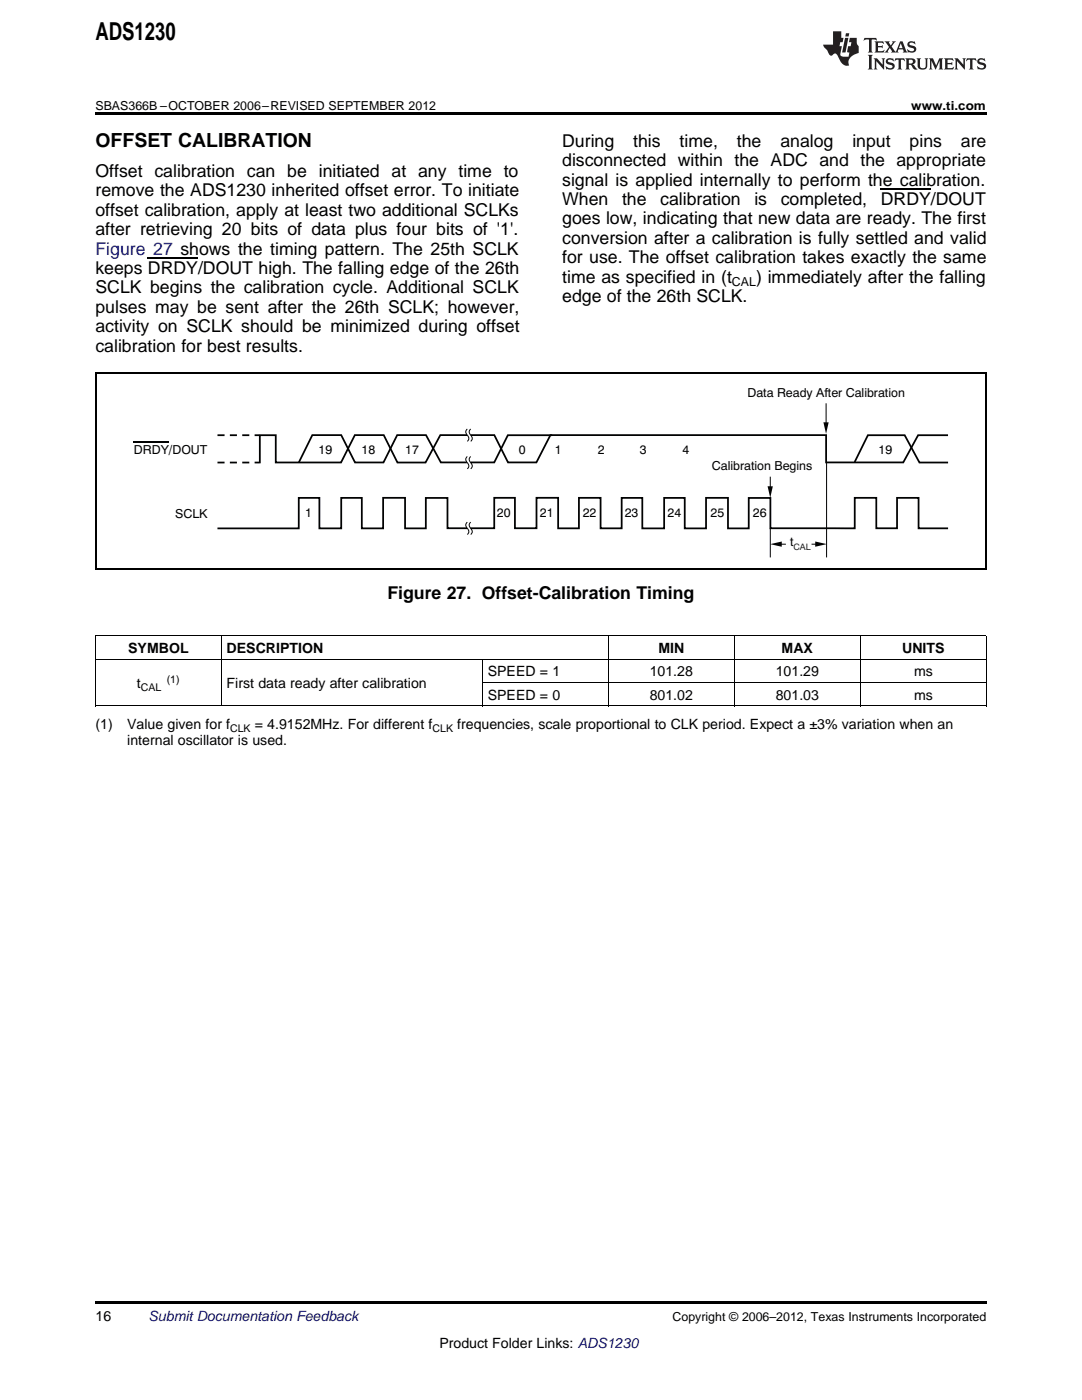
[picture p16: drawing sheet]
<svg xmlns="http://www.w3.org/2000/svg" width="216mm" height="279mm" viewBox="0 0 216 279" stroke-linecap="round" stroke-linejoin="round" font-family="sans-serif">
<defs><g id="words">
<text font-size="4.9" x="19" y="7.9">ADS1230</text>
<text font-size="3.9" x="19" y="29.3">OFFSET CALIBRATION</text>
<g font-size="3.5">
<text x="112.2" y="29.3">During</text>
<text x="126.3" y="29.3">this</text>
<text x="135.6" y="29.3">time,</text>
<text x="147" y="29.3">the</text>
<text x="155.7" y="29.3">analog</text>
<text x="170.1" y="29.3">input</text>
<text x="181.5" y="29.3">pins</text>
<text x="191.7" y="29.3">are</text>
<text x="19" y="35.3">Offset calibration can be initiated at any time to</text>
<text x="112.2" y="33.2">disconnected within the ADC and the appropriate</text>
<text x="19" y="39.2">remove the ADS1230 inherited offset error. To initiate</text>
<text x="112.2" y="37">signal is applied internally to perform the calibration.</text>
<text x="112.2" y="40.9">When</text>
<text x="124.1" y="40.9">the</text>
<text x="131.7" y="40.9">calibration</text>
<text x="150.5" y="40.9">is</text>
<text x="155.8" y="40.9">completed,</text>
<text x="175.8" y="40.9">DRDY/DOUT</text>
<text x="19" y="43">offset calibration, apply at least two additional SCLKs</text>
<text x="19" y="46.9">after retrieving 20 bits of data plus four bits of '1'.</text>
<text x="112.2" y="44.8">goes low, indicating that new data are ready. The first</text>
<text x="112.2" y="48.7">conversion after a calibration is fully settled and valid</text>
<text x="112.2" y="52.6">for use. The offset calibration takes exactly the same</text>
<text x="19" y="54.7">keeps DRDY/DOUT high. The falling edge of the 26th</text>
<text x="19" y="58.6">SCLK begins the calibration cycle. Additional SCLK</text>
<text x="112.2" y="56.4">time as specified in (t</text>
<text x="150.9" y="56.4">) immediately after the falling</text>
<text x="19" y="62.4">pulses may be sent after the 26th SCLK; however,</text>
<text x="112.2" y="60.3">edge of the 26th SCLK.</text>
<text x="19" y="66.3">activity on SCLK should be minimized during offset</text>
<text x="19" y="70.2">calibration for best results.</text>
<text x="77.3" y="119.6">Figure 27. Offset-Calibration Timing</text>
</g>
<text font-size="3.5" fill="#00f" x="19" y="50.8">Figure 27 shows the timing pattern. The 25th SCLK</text>
<g font-size="2.8">
<text x="25.6" y="130.4">SYMBOL</text>
<text x="45.2" y="130.4">DESCRIPTION</text>
<text x="131.4" y="130.4">MIN</text>
<text x="156" y="130.4">MAX</text>
<text x="180" y="130.4">UNITS</text>
<text x="27.3" y="137.3">t</text>
<text x="45.2" y="137.3">First data ready after calibration</text>
<text x="97.3" y="135">SPEED = 1</text>
<text x="129.6" y="135">101.28</text>
<text x="154.8" y="135">101.29</text>
<text x="182.4" y="135">ms</text>
<text x="97.3" y="139.7">SPEED = 0</text>
<text x="129.6" y="139.7">801.02</text>
<text x="154.8" y="139.7">801.03</text>
<text x="182.4" y="139.7">ms</text>
<text x="19" y="145.5">(1)</text>
<text x="25.4" y="145.5">Value given for f</text>
<text x="25.4" y="148.7">internal oscillator is used.</text>
<text x="50.8" y="145.5">= 4.9152MHz. For different f</text>
<text x="91.2" y="145.5">frequencies, scale proportional to CLK period. Expect a ±3% variation when an</text>
<text x="19" y="263.6">16</text>
<text x="87.7" y="269">Product Folder Links: ADS1230</text>
</g>
<text font-size="2.8" fill="#0000c8" x="29.6" y="263.6">Submit Documentation Feedback</text>
<g font-size="2.5">
<text x="19" y="21.9">SBAS366B –OCTOBER 2006–REVISED SEPTEMBER 2012</text>
<text x="181.8" y="21.9">www.ti.com</text>
<text x="146" y="57.2">CAL</text>
<text x="134.2" y="263.6">Copyright © 2006–2012, Texas Instruments Incorporated</text>
</g>
<g font-size="2.5" fill="#010202">
<text x="149.1" y="79.2">Data Ready After Calibration</text>
<text x="26.7" y="90.5">DRDY/DOUT</text>
<text x="63.6" y="90.5">19</text>
<text x="72.2" y="90.5">18</text>
<text x="80.9" y="90.5">17</text>
<text x="103.5" y="90.5">0</text>
<text x="110.7" y="90.6">1</text>
<text x="119.3" y="90.6">2</text>
<text x="127.6" y="90.6">3</text>
<text x="136.2" y="90.6">4</text>
<text x="142.1" y="93.9">Calibration Begins</text>
<text x="175.3" y="90.5">19</text>
<text x="34.9" y="103.4">SCLK</text>
<text x="60.9" y="103.3">1</text>
<text x="99.1" y="103.3">20</text>
<text x="107.7" y="103.3">21</text>
<text x="116.3" y="103.3">22</text>
<text x="124.7" y="103.3">23</text>
<text x="133.2" y="103.3">24</text>
<text x="141.8" y="103.3">25</text>
<text x="150.2" y="103.3">26</text>
<text x="157.6" y="109.1">t</text>
</g>
<g font-size="2.1">
<text x="28.1" y="137.9">CAL</text>
<text x="33.3" y="136.2">(1)</text>
<text x="45.9" y="146.1">CLK</text>
<text x="86.3" y="146.1">CLK</text>
</g>
<text font-size="1.8" fill="#231f20" x="158.3" y="109.8">CAL</text>
</g></defs>
<path d="M93.2 92.3h-5.2l-3-5.5h-5.7l-2.8 5.5h-5.7l-2.7-5.5h-5.8l-2.7 5.5M93.9 86.8h4.7l2.8 5.5h5.6l2.8-5.5h55v5.5h15.4l3-5.4h6M110.2 86.9h-8.9l-2.7 5.4h-4.7M170.5 92.2l2.7-5.3h7.3l3 5.4h5.7M93.2 105.4h-3.9v-6h-4.3v6h-4.2v-6h-4.4v6h-4.2v-6h-4.1v6h-4.4v-6h-4.1v6.1h-16.2M93.9 105.4h4.7v-6h4.1v6h4.4v-6.1h4.3v6.1h4.1v-6h4.3v6h4.2v-6h4.2v6.1h4.3v-6.1h4.1v6.1h4.3v-6.1h4.4v6.1h4.1v-6.1h4.3v6h16.9v-6h4.3v6h4.1v-6h4.3v6h5.9" fill="none" stroke="#010202" stroke-width=".35"/>
<path d="M43.4 86.9h8.3" fill="none" stroke="#010202" stroke-width=".35" stroke-dasharray="1.4 1.1" stroke-linecap="butt"/>
<path d="M164.8 80.5v4.7M164.9 92.3v18.9M153.7 105.4v5.8" fill="none" stroke="#010202" stroke-width=".2"/>
<path d="M26.7 88.2h7" fill="none" stroke="#010202" stroke-width=".25"/>
<path d="M164.3 84.3h1l-.5 2.3z" fill="#010202"/>
<path d="M153.7 95.1v2.9" fill="none" stroke="#010202" stroke-width=".2"/>
<path d="M153.2 97l1 .1-.5 2.3z" fill="#010202"/>
<path d="M156.8 108.6h-1.7M161.9 108.6h1.3" fill="none" stroke="#010202" stroke-width=".2"/>
<g fill="#010202">
<path d="M153.7 108.6l2.3-.5v1z"/>
<path d="M162.7 108.1l2.3 .5-2.3 .5z"/>
</g>
<path d="M93.2 85.6a.76 .76 0 0 0 0 1.2 .76 .76 0 0 1 0 1.3M93.2 91.1a.76 .76 0 0 0 0 1.2 .76 .76 0 0 1 0 1.3M93.9 85.6a.76 .76 0 0 0 0 1.2 .76 .76 0 0 1 0 1.3M93.9 91.1a.76 .76 0 0 0 0 1.2 .76 .76 0 0 1 0 1.3M93.2 104.2a.76 .76 0 0 0 0 1.2 .76 .76 0 0 1 0 1.3M93.9 104.2a.76 .76 0 0 0 0 1.2 .76 .76 0 0 1 0 1.3" fill="none" stroke="#010202" stroke-width=".2"/>
<path d="M93.2 86.8h-5.3l-3 5.5h-5.6l-2.7-5.5h-5.8l-2.7 5.5h-13.1v-5.4h-3.2v5.6" fill="none" stroke="#010202" stroke-width=".35"/>
<path d="M43.4 92.3h8.3" fill="none" stroke="#010202" stroke-width=".35" stroke-dasharray="1.4 1.1" stroke-linecap="butt"/>
<g fill="#231f20">
<path d="M172.5 7.6l-.1 .5 .4-.2h.6v.1v2.1l-.2 .4h.9l-.2-.4v-2.1l.1-.1h.5l.5 .2-.2-.5zM174.5 8.3l.2 .3v1.5l-.2 .4h1.8l.2-.6a1.04 1.04 0 0 1-1.3 .2v-.7h.6l.3 .2v-.6l-.3 .2h-.6v-.6l.8-.1 .4 .3-.2-.5zM176.5 8.3l.9 1.1-.9 1.1h.8l-.2-.2 .4-.7 .5 .7-.2 .2h1.5l-.2-.2 .2-.4h.9l.1 .4-.2 .2h1l-.3-.3-.7-1.9h-.5l-.9 2-.8-1 .9-1h-.8l.1 .3-.4 .5-.3-.6 .1-.2zM179.7 8.6l.4 1h-.7zM181.3 8.4a.63 .63 0 0 0-.2 .7 .63 .63 0 0 0 .6 .4l.6 .2 .1 .2a.75 .75 0 0 1-.7 .4 .75 .75 0 0 1-.6-.5l.1 .7 .1-.1a1.11 1.11 0 0 0 1.5-.6 1.13 1.13 0 0 0-1.2-.8l-.1-.4a1.04 1.04 0 0 1 1.2 .2l-.2-.5-.2 .1-.4-.2zM173.2 10.9l.2 .4v2.2l-.2 .4h1l-.3-.4v-2.2l.3-.4zM174.3 11.6l.3 .4v1.5l-.3 .4h.8l-.2-.4v-1.3l1.5 1.7v-1.9l.2-.4h-.7l.2 .4v.9l-1.1-1.3zM177 11.8a.62 .62 0 0 0-.2 .7 .62 .62 0 0 0 .6 .4l.6 .1 .1 .3a.76 .76 0 0 1-.7 .3 .76 .76 0 0 1-.7-.4l.2 .7 .1-.1a1.11 1.11 0 0 0 1.5-.6 1.13 1.13 0 0 0-1.2-.8l-.1-.4a1.04 1.04 0 0 1 1.2 .2l-.2-.6-.2 .1-.5-.1zM178.7 11.6l-.2 .6a.61 .61 0 0 1 .8-.3v1.6l-.2 .4h.9l-.2-.4v-1.6a.63 .63 0 0 1 .7 .3l-.1-.6zM180.6 11.6l.3 .4v1.5l-.3 .4h1l-.2-.2-.1-.8 .6 .2a.76 .76 0 0 0 1.2 .7l-1-1a.58 .58 0 0 0 .6-.5 .58 .58 0 0 0-.5-.6zM181.4 11.9h.1a.45 .45 0 0 1 .5 .1 .45 .45 0 0 1 .1 .5l-.8 .2zM182.9 11.6l.2 .2a2.17 2.17 0 0 0 .3 1.9 .99 .99 0 0 0 1.6-.6v-1.1l.2-.4h-.7l.2 .2a1.92 1.92 0 0 1-.2 1.8 .6 .6 0 0 1-.9-.5v-1.1l.2-.4zM185.4 11.6l.2 .4v1.5l-.2 .4h.7l-.2-.4v-1.4l.8 1.8 .8-1.8v1.4l-.2 .4h.9l-.2-.4v-1.5l.2-.4h-.8l-.6 1.5-.6-1.5zM188.4 11.6l.2 .4v1.5l-.2 .4h1.8l.1-.6a1.04 1.04 0 0 1-1.2 .1v-.6h.5l.4 .2v-.6l-.4 .2h-.5v-.7h.8l.3 .3-.1-.6zM190.5 11.6l.2 .4v1.5l-.2 .4h.7l-.2-.4v-1.3l1.5 1.7v-1.9l.2-.4h-.7l.2 .4v.9l-1.1-1.3zM192.9 11.6l-.1 .6a.61 .61 0 0 1 .7-.3l.1 1.6-.3 .4h1l-.3-.4 .1-1.6a.63 .63 0 0 1 .7 .3l-.1-.6zM195.2 11.8a.62 .62 0 0 0-.2 .7 .62 .62 0 0 0 .6 .4l.6 .1 .1 .3a.76 .76 0 0 1-.7 .3 .76 .76 0 0 1-.6-.4l.1 .7 .1-.1a1.11 1.11 0 0 0 1.6-.6 1.13 1.13 0 0 0-1.3-.8l-.1-.4a1.04 1.04 0 0 1 1.2 .2l-.1-.6-.2 .1-.5-.1z"/>
<path d="M166.2 6.3v2.6h-1.9v.4l.8 .9a.91 .91 0 0 0 1 .8 .56 .56 0 0 1 .5-.3 .56 .56 0 0 1 .5 .3l.4 .8a1.53 1.53 0 0 0 1.9 1.2 1.54 1.54 0 0 1 1-2.1l.9-.3v-1.4a1.52 1.52 0 0 1-.4-1.6h-1.3l-.2 .8h.5l-.2 .8h-.5l-.1 1v.2l.4 .1-.2 .8a1.93 1.93 0 0 1-1.6-.3l.3-1.8h-.5l.2-.8h.4l.2-.8h-.4v-1.3zM168.6 7.6l-.6 2.9h.7l.6-2.9zM168.8 6.6l-.1 .7h.6l.2-.7z"/>
</g>
<path d="M19 22.5h177.8v.5h-177.8zM19 140.9h.2zM96.2 140.9h.1zM121.3 140.9h.1zM146.4 140.9h.1zM171.6 140.9h.1zM196.7 140.9h.1zM19 259.7h177.8v.5h-177.8z" fill="#000"/>
<path d="M19 131.6h177.8M19 126.9h177.8M19.1 126.9v14M44.1 126.9v14M96.2 131.6v9.3M96.3 136.2h100.5M121.3 126.9v14M146.5 126.9v14M171.6 126.9v14M196.8 126.9v14M19 140.9h177.8" fill="none" stroke="#000" stroke-width=".2"/>
<path d="M19 74.4h177.8M19.2 74.2v39.5M196.7 74.2v39.5M19 113.6h177.8" fill="none" stroke="#000" stroke-width=".35"/>
<path d="M175.8 37.8h9.9M29.5 51.6h10" fill="none" stroke="#000" stroke-width=".25"/>
<use href="#words"/>
</svg>
